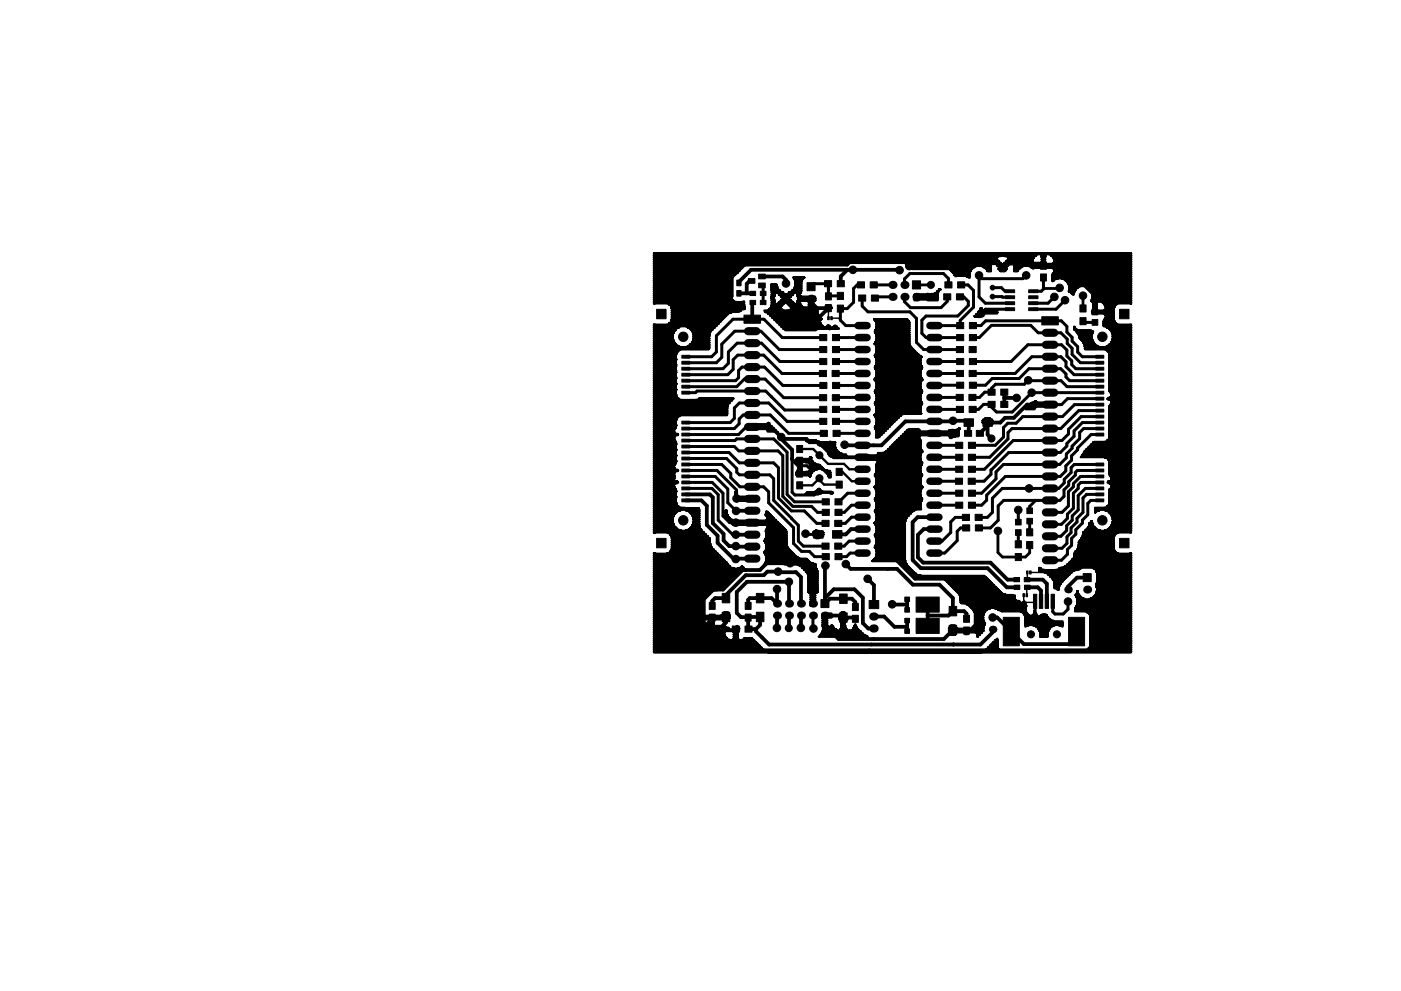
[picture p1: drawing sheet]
<svg xmlns="http://www.w3.org/2000/svg" width="297mm" height="210mm" viewBox="0 0 297 210" stroke-linecap="round" stroke-linejoin="round" font-family="sans-serif">
<g fill="#000" stroke="#000" stroke-width=".21">
<path d="M160.9 58.2h1.4v1h-1.4zM174.8 59.5h1.5v1.3h-1.5zM177.5 59.5h1.5v1.3h-1.5zM193.4 59.6h1.8v1.7h-1.8zM200.3 59.8h1.5v1.3h-1.5zM203 59.8h1.5v1.3h-1.5zM220.6 58.1h1.3v1.5h-1.3zM220.6 55.6h1.3v1.5h-1.3zM139.2 65.6h2v2h-2zM144.6 75.4h1.7v.6h-1.7zM144.6 76.7h1.7v.6h-1.7zM144.6 77.9h1.7v.6h-1.7z"/>
<path d="M144.6 79.2h1.7v.6h-1.7zM156.2 61.6h.9v1.2h-.9zM156.2 59.4h.9v1.2h-.9zM157.7 66.9h3.5v1.7h-3.5zM158.7 59.1h1.4v1h-1.4zM159 63.7h1.2v.9h-1.2zM159 61.8h1.2v.9h-1.2zM160.9 60.1h1.4v1h-1.4zM161.2 63.7h1.2v.9h-1.2zM161.2 61.8h1.2v.9h-1.2zM171.1 60h1.7v1.7h-1.7zM175 62.1h1.3v1.5h-1.3z"/>
<path d="M175 64.6h1.3v1.5h-1.3zM173.7 78.6h1.5v1.3h-1.5zM173.8 71h1.5v1.3h-1.5zM173.8 73.5h1.5v1.3h-1.5zM173.8 76.1h1.5v1.3h-1.5zM175.5 67.2h.3v.6h-.3zM176.1 67.2h.4v.6h-.4zM176.4 78.6h1.5v1.3h-1.5zM176.5 71h1.5v1.3h-1.5zM176.5 73.5h1.5v1.3h-1.5zM176.5 76.1h1.5v1.3h-1.5zM177.5 64.7h1.3v1.5h-1.3z"/>
<path d="M177.5 62h1.3v1.5h-1.3zM181.8 59.8h1.5v1.3h-1.5zM182 62.6h1.6v1.3h-1.6zM184.5 59.8h1.5v1.3h-1.5zM184.7 62.6h1.6v1.3h-1.6zM200.1 62.3h1.5v1.3h-1.5zM202.8 78.6h1.5v1.3h-1.5zM202.8 73.5h1.5v1.3h-1.5zM202.8 76.1h1.5v1.3h-1.5zM202.8 71h1.5v1.3h-1.5zM202.8 68.4h1.5v1.3h-1.5zM202.8 62.3h1.5v1.3h-1.5z"/>
<path d="M205.5 78.6h1.5v1.3h-1.5zM205.5 73.5h1.5v1.3h-1.5zM205.5 76.1h1.5v1.3h-1.5zM205.5 71h1.5v1.3h-1.5zM205.5 68.4h1.5v1.3h-1.5zM213.2 61.5h1.9v.6h-1.9zM213.2 62.8h1.9v.6h-1.9zM213.2 64h1.9v.6h-1.9zM213.2 65.3h1.9v.6h-1.9zM218.1 65.3h2v.6h-2zM218.1 64h2v.6h-2zM218.1 62.8h2v.6h-2z"/>
<path d="M218.1 61.5h2v.6h-2zM220.9 67.2h3.5v1.7h-3.5zM229 64.7h1.3v1.5h-1.3zM229 67.4h1.3v1.5h-1.3zM231.6 67.8h1.2v1.2h-1.2zM231.6 65.6h1.2v1.2h-1.2zM232.3 79.2h1.7v.6h-1.7zM232.3 77.9h1.7v.6h-1.7zM232.3 76.7h1.7v.6h-1.7zM232.3 75.4h1.7v.6h-1.7zM237.4 65.6h2v2h-2zM144.6 80.5h1.7v.6h-1.7z"/>
<path d="M144.6 81.7h1.7v.6h-1.7zM144.6 83h1.7v.6h-1.7zM144.6 89.4h1.7v.6h-1.7zM144.6 90.6h1.7v.6h-1.7zM144.6 91.9h1.7v.6h-1.7zM144.6 93.2h1.7v.6h-1.7zM144.6 94.4h1.7v.6h-1.7zM144.6 95.7h1.7v.6h-1.7zM144.6 97h1.7v.6h-1.7zM144.6 98.2h1.7v.6h-1.7zM144.6 99.5h1.7v.6h-1.7zM168.9 94.5h1.3v1.5h-1.3z"/>
<path d="M168.9 97h1.3v1.5h-1.3zM173.8 86.2h1.5v1.3h-1.5zM173.8 88.8h1.5v1.3h-1.5zM173.9 91.3h1.5v1.3h-1.5zM173.8 83.7h1.5v1.3h-1.5zM173.8 81.1h1.5v1.3h-1.5zM176.5 86.2h1.5v1.3h-1.5zM176.5 88.8h1.5v1.3h-1.5zM176.6 91.3h1.5v1.3h-1.5zM177.3 99.4h1.3v1.5h-1.3zM176.5 83.7h1.5v1.3h-1.5zM176.5 81.1h1.5v1.3h-1.5z"/>
<path d="M202.7 83.7h1.5v1.3h-1.5zM202.8 86.2h1.5v1.3h-1.5zM202.8 81.1h1.5v1.3h-1.5zM202.6 98.9h1.5v1.3h-1.5zM202.6 96.4h1.5v1.3h-1.5zM202.6 93.8h1.5v1.3h-1.5zM204.4 88.9h2v1.6h-2zM204.5 91.3h1.5v1.3h-1.5zM205.4 83.7h1.5v1.3h-1.5zM205.5 86.2h1.5v1.3h-1.5zM205.5 81.1h1.5v1.3h-1.5zM205.3 98.9h1.5v1.3h-1.5z"/>
<path d="M205.3 96.4h1.5v1.3h-1.5zM205.3 93.8h1.5v1.3h-1.5zM207 91.3h1.5v1.3h-1.5zM208.4 88.9h2v1.6h-2zM209.5 85.1h1.5v1.3h-1.5zM209.5 82.6h1.5v1.3h-1.5zM212.2 85.1h1.5v1.3h-1.5zM212.2 82.6h1.5v1.3h-1.5zM232.3 98.2h1.7v.6h-1.7zM232.3 91.9h1.7v.6h-1.7zM232.3 90.6h1.7v.6h-1.7zM232.3 89.4h1.7v.6h-1.7z"/>
<path d="M232.3 88.1h1.7v.6h-1.7zM232.3 86.8h1.7v.6h-1.7zM232.3 85.5h1.7v.6h-1.7zM232.3 84.3h1.7v.6h-1.7zM232.3 83h1.7v.6h-1.7zM232.3 81.7h1.7v.6h-1.7zM232.3 80.5h1.7v.6h-1.7zM139.2 114.2h2v2h-2zM144.6 100.8h1.7v.6h-1.7zM144.6 102.1h1.7v.6h-1.7zM144.6 103.3h1.7v.6h-1.7zM144.6 104.6h1.7v.6h-1.7z"/>
<path d="M144.6 105.9h1.7v.6h-1.7zM168.9 102.2h1.3v1.5h-1.3zM168.9 99.7h1.3v1.5h-1.3zM172.5 112.6h2v1.6h-2zM174.3 110.4h1.5v1.3h-1.5zM174.3 115.2h1.5v1.3h-1.5zM174.3 105.8h1.5v1.3h-1.5zM174.3 108.1h1.5v1.3h-1.5zM174.3 117.5h1.5v1.3h-1.5zM176.5 112.6h2v1.6h-2zM177 110.4h1.5v1.3h-1.5zM177 115.2h1.5v1.3h-1.5z"/>
<path d="M177 105.8h1.5v1.3h-1.5zM177 108.1h1.5v1.3h-1.5zM177 117.5h1.5v1.3h-1.5zM177.3 102.1h1.3v1.5h-1.3zM202.6 101.5h1.5v1.3h-1.5zM202.6 106.5h1.5v1.3h-1.5zM202.6 104h1.5v1.3h-1.5zM204 109.1h1.5v1.3h-1.5zM204.1 111.4h1.5v1.3h-1.5zM205.3 101.5h1.5v1.3h-1.5zM205.3 106.5h1.5v1.3h-1.5zM205.3 104h1.5v1.3h-1.5z"/>
<path d="M206.7 109.1h1.5v1.3h-1.5zM206.8 111.4h1.5v1.3h-1.5zM215.3 112.4h1.2v1.2h-1.2zM215.3 110.2h1.2v1.2h-1.2zM215.3 117.4h1.2v1.5h-1.2zM215.3 114.7h1.2v1.5h-1.2zM217.7 110h1.2v1.2h-1.2zM217.7 107.8h1.2v1.2h-1.2zM217.7 114.9h1.3v1.5h-1.3zM217.7 112.2h1.3v1.5h-1.3zM232.3 105.9h1.7v.6h-1.7zM232.3 104.6h1.7v.6h-1.7z"/>
<path d="M232.3 103.3h1.7v.6h-1.7zM232.3 102.1h1.7v.6h-1.7zM232.3 100.8h1.7v.6h-1.7zM232.3 99.5h1.7v.6h-1.7zM237.4 114.2h2v2h-2zM150.4 127.8h1.2v1.5h-1.2zM150.4 130.3h1.2v1.5h-1.2zM153.1 125.9h1.6v2h-1.6zM153.1 129.9h1.6v2h-1.6zM155.3 132.8h1.5v1.3h-1.5zM158 132.8h1.5v1.3h-1.5zM158 127.8h1.2v1.5h-1.2z"/>
<path d="M158 130.3h1.2v1.5h-1.2zM160.4 125.9h1.6v2h-1.6zM160.4 129.9h1.6v2h-1.6zM174.1 127.2h1.7v1.7h-1.7zM178 126h1.6v2h-1.6zM178 130h1.6v2h-1.6zM180.7 128h1.3v1.5h-1.3zM180.7 130.5h1.3v1.5h-1.3zM184.3 127.4h2v1.7h-2zM191.8 126.7h1v.9h-1zM191.8 128.9h1v1h-1zM191.8 131.2h1v.9h-1z"/>
<path d="M191.8 133.4h1v1h-1zM194.2 126.7h4.9v3.2h-4.9zM194.2 131.2h4.9v3.2h-4.9zM201.2 128.7h1.6v2h-1.6zM201.2 132.7h1.6v2h-1.6zM204.3 130.5h1.3v1.5h-1.3zM204.3 133h1.3v1.5h-1.3zM212.7 131h3.4v6h-3.4zM215 122.5h1.2v.9h-1.2zM215 124.2h1.2v.9h-1.2zM217.2 122.5h1.2v.9h-1.2zM216.9 126h.3v.6h-.3z"/>
<path d="M217.2 124.2h1.2v.9h-1.2zM217.6 121.1h.4v.7h-.4zM217.5 126h.4v.6h-.4zM218.3 121.1h.3v.7h-.3zM219.1 126.1h.7v3h-.7zM220.4 126.1h.7v3h-.7zM221.6 126.1h.7v3h-.7zM222.9 126.1h.7v3h-.7zM226.6 131h3.4v6h-3.4zM229.7 121.7h1.7v1.7h-1.7z"/>
<circle cx="180.8" cy="57.2" r=".8"/>
<circle cx="190.7" cy="57.3" r=".8"/>
<circle cx="192.8" cy="56.5" r=".8"/>
<circle cx="207.6" cy="58.4" r=".8"/>
<circle cx="212.6" cy="56.8" r=".8"/>
<circle cx="217.6" cy="58.4" r=".8"/>
<circle cx="144.9" cy="71.5" r="1"/>
<circle cx="152.7" cy="67" r=".8"/>
<circle cx="166.6" cy="63.3" r=".8"/>
<circle cx="166.6" cy="60.1" r=".8"/>
<circle cx="172.7" cy="67.1" r=".8"/>
<circle cx="197.4" cy="60.4" r=".75"/>
<circle cx="197.6" cy="63" r=".75"/>
<circle cx="208" cy="66.5" r=".8"/>
<circle cx="210.4" cy="62.9" r=".5"/>
<circle cx="210.4" cy="61" r=".5"/>
<circle cx="223.5" cy="63" r=".8"/>
<circle cx="224.7" cy="61.1" r=".8"/>
<circle cx="225.8" cy="63.7" r=".8"/>
<circle cx="229.6" cy="62.7" r=".8"/>
<circle cx="233.7" cy="71.5" r="1"/>
<circle cx="165.6" cy="92.7" r=".8"/>
<circle cx="173.7" cy="96.6" r=".75"/>
<circle cx="179.1" cy="94.4" r=".8"/>
<circle cx="190.6" cy="86.1" r=".8"/>
<circle cx="190.8" cy="95.4" r=".8"/>
<circle cx="201.9" cy="91.8" r=".75"/>
<circle cx="202.1" cy="89.3" r=".8"/>
<circle cx="210.2" cy="93" r=".75"/>
<circle cx="215.5" cy="84.4" r=".8"/>
<circle cx="218" cy="80.7" r=".8"/>
<circle cx="218.7" cy="83.3" r=".8"/>
<circle cx="144.9" cy="110.4" r="1"/>
<circle cx="156" cy="113.4" r=".8"/>
<circle cx="156" cy="118.6" r=".8"/>
<circle cx="156" cy="110.9" r=".8"/>
<circle cx="156" cy="115.9" r=".8"/>
<circle cx="156.1" cy="108.4" r=".8"/>
<circle cx="156.2" cy="105.8" r=".8"/>
<circle cx="167.5" cy="119.5" r=".8"/>
<circle cx="170.8" cy="113.2" r=".8"/>
<circle cx="173.7" cy="101.5" r=".75"/>
<circle cx="179.3" cy="119.7" r=".8"/>
<circle cx="211.6" cy="112.6" r=".8"/>
<circle cx="215.9" cy="108.2" r=".8"/>
<circle cx="218.2" cy="103.6" r=".8"/>
<circle cx="233.7" cy="110.4" r="1"/>
<circle cx="153.8" cy="121.7" r=".8"/>
<circle cx="164.7" cy="133.2" r=".8"/>
<circle cx="164.7" cy="125" r=".8"/>
<circle cx="165" cy="121.3" r=".8"/>
<circle cx="167.2" cy="133.3" r=".75"/>
<circle cx="167.3" cy="123.4" r=".8"/>
<circle cx="169.8" cy="133.2" r=".8"/>
<circle cx="172.5" cy="133.3" r=".8"/>
<circle cx="175" cy="120" r=".8"/>
<circle cx="184" cy="122.8" r=".8"/>
<circle cx="189.2" cy="128.2" r=".8"/>
<circle cx="210.5" cy="131" r=".8"/>
<circle cx="218.6" cy="134.6" r=".75"/>
<circle cx="224.1" cy="134.6" r=".75"/>
<circle cx="226.4" cy="127.6" r=".8"/>
</g>
<g fill="#000">
<circle cx="172" cy="63.4" r=".85"/>
<circle cx="189.2" cy="63" r=".86"/>
<circle cx="189.2" cy="60.4" r=".86"/>
<circle cx="191.8" cy="60.4" r=".86"/>
<circle cx="191.8" cy="63" r=".86"/>
<circle cx="194.3" cy="63" r=".86"/>
<circle cx="199.1" cy="61.4" r=".25"/>
<circle cx="207.9" cy="65.5" r=".25"/>
<circle cx="162.8" cy="89.8" r=".25"/>
<circle cx="171.8" cy="97.1" r=".25"/>
<circle cx="203.2" cy="91" r=".25"/>
<circle cx="219.5" cy="85.2" r=".25"/>
<circle cx="153.8" cy="108.4" r=".25"/>
<circle cx="155.9" cy="104.5" r=".25"/>
<circle cx="173.5" cy="103.8" r=".25"/>
<circle cx="164.7" cy="128.1" r=".85"/>
<circle cx="164.7" cy="130.6" r=".85"/>
<circle cx="167.3" cy="130.6" r=".85"/>
<circle cx="167.3" cy="128.1" r=".85"/>
<circle cx="169.8" cy="128.1" r=".85"/>
<circle cx="169.8" cy="130.6" r=".85"/>
<circle cx="172.4" cy="128.1" r=".85"/>
<circle cx="172.4" cy="130.6" r=".85"/>
<circle cx="174.9" cy="130.6" r=".85"/>
<circle cx="210.5" cy="133.5" r=".8"/>
<circle cx="226.4" cy="125.1" r=".8"/>
<circle cx="230.5" cy="125.1" r=".85"/>
</g>
<g fill="none" stroke="#000" stroke-width="1.7">
<path d="M158.6 70.3h1.8M158.6 72.8h1.8M158.6 75.3h1.8M158.6 77.9h1.8M221.7 70.6h1.8M221.7 73.1h1.8M221.7 75.7h1.8M221.7 78.2h1.8M158.6 80.4h1.8M158.6 83h1.8M158.6 85.5h1.8M158.6 88h1.8"/>
<path d="M158.6 90.6h1.8M158.6 93.1h1.8M158.6 95.7h1.8M158.6 98.2h1.8M221.7 80.8h1.8M221.7 83.3h1.8M221.7 85.8h1.8M221.7 88.4h1.8M221.7 90.9h1.8M221.7 93.5h1.8M221.7 96h1.8M221.7 98.5h1.8"/>
<path d="M158.6 100.7h1.8M158.6 103.3h1.8M158.6 105.8h1.8M158.6 108.4h1.8M158.6 110.9h1.8M158.6 113.4h1.8M158.6 116h1.8M158.6 118.5h1.8M221.7 101.1h1.8M221.7 103.6h1.8M221.7 106.2h1.8M221.7 108.7h1.8"/>
<path d="M221.7 111.2h1.8M221.7 113.8h1.8M221.7 116.3h1.8M221.7 118.9h1.8M185.1 130.8h.3M185.1 133.3h.3"/>
</g>
<g fill="none" stroke="#000" stroke-width="1.6">
<path d="M181.9 69.1h1.9M181.9 71.6h1.9M181.9 74.2h1.9M181.9 76.7h1.9M181.9 79.2h1.9M197.2 69.1h1.9M197.2 71.6h1.9M197.2 74.2h1.9M197.2 76.7h1.9M197.2 79.2h1.9M181.9 81.8h1.9M181.9 84.3h1.9"/>
<path d="M181.9 86.9h1.9M181.9 89.4h1.9M181.9 91.9h1.9M181.9 94.5h1.9M181.9 97h1.9M181.9 99.6h1.9M197.2 81.8h1.9M197.2 84.3h1.9M197.2 86.9h1.9M197.2 89.4h1.9M197.2 91.9h1.9M197.2 94.5h1.9"/>
<path d="M197.2 97h1.9M197.2 99.6h1.9M181.9 102.1h1.9M181.9 104.6h1.9M181.9 107.2h1.9M181.9 109.7h1.9M181.9 112.3h1.9M181.9 114.8h1.9M181.9 117.3h1.9M197.2 102.1h1.9M197.2 104.6h1.9M197.2 107.2h1.9"/>
<path d="M197.2 109.7h1.9M197.2 112.3h1.9M197.2 114.8h1.9M197.2 117.3h1.9"/>
</g>
<path d="M194.3 60.4h3.1M222.6 73.1h1.2M224.7 61.1l-.2 .1h-3.3M229.6 62.7v2.7M179.1 94.4v.1M202.1 89.3l-.2 .1M205 89.3l.4 .4M205.4 91.8l-.1 .1M211.6 112.6v4.6l1 1h4.8l.9-.9v-1.7" fill="none" stroke="#000" stroke-width=".6"/>
<g fill="none" stroke="#000" stroke-width=".8">
<path d="M159.4 59.6h-.5l-.6 .6v2M161.6 58.7h4.3l.7 .7v.7M179.7 57.2l-1.4 1.4v1.6M190.7 57.3l-31.5-.1-2.5 2.6v.2M152.7 67h.1M156.7 62.2h2.9M159.6 62.2h.1M159.6 64.2l-.1 .1v3.4M166.6 63.3v.6l1.5 1.5h7.5l-1.7 1.7h-1.2M172 63.4v.7l1.2 1.3M190.5 68.7l.1 .1v17.3M194.3 63h3.3"/>
<path d="M232.2 66.2v-3.5l-6.4-6.3h-4.6l-.4-.5h-7.4l-.8 .9-1-1h-5l-1.1 1.1h-12l-1.6-1.3h-11.8l-.5 .5h-21.8l-2.7 2.7v4l-2.4 2.4v1.8M159.5 90.5l4 .1 2.1 2.1v.4M165.6 93.1h5.4l.7 .7M165.6 93.1l2.3 2.3v2.1l1.6 1.6M169.5 97.8v2.7M171.7 93.8h1.9l3.2 3.2h8.6l1.8 1.9M187.2 98.9v19.3l.7 .6h2.1l4 4h6.4l6.5 6.5v3.3l-1.2 1.2-3.7-.1-1.9 1.9h-22.3l-2.9-2.9v-2.1h3.5l.4 .4h2.3l.3 .3M187.2 98.9h.1M201.9 89.4h-9.9l-5.1 5.1h-7.8M201.9 91.8l-.1 .1h-7.5l-7 7M202.1 89.3h2.9M205.4 89.7v2.1"/>
<path d="M209.4 90.3l-1.6 1.6M212.9 84.4h2.6M212.9 83.2v2.6M222.6 85.8h-4.8l-2.8 2.8h-1.9l-1 1.1h-2.7v2.5l.8 .8M145.4 106.2h3.3l1.2 1.1v4.1l2.2 2.3v1.5l3.5 3.4 3.9-.1M145.4 104.9h5.1l.6 .6v5.5l2.3 2.3v1.4l1.2 1.2 4.9 .1M156 110.9h.1M156 113.4h.1M156 110.9h3.5M156 113.4h3.5M156.2 105.8h3.3M159.5 108.4h-3.4"/>
<path d="M179.3 119.7l1 1h9.9l3.3 3.3h5.7l2.8 2.9v2.8M182.9 112.3h-2.5l-1.1 1.1h-1.8M198.1 112.3h-2.3l-1.2 1.2v4.8l1.1 1.1h14.3l3.6 3.6h2M198.1 109.7h-3.5l-1.1 1.1v8l1.7 1.7h14.2l4.1 4.1h2.1M232.8 119.2v16.5l-2.2 2.3h-72.4l-2.2-2.2v-2.3l-.3 .2h-1.9l-.8-.7M151 131v.3l-1.3 1.3M153.8 121.7l.7-.8h6.6l1.5-1.4h8l1.8 1.8v6.8M153.9 130.9v1.2l-.9 .9M157.4 120.9l-4.1 4.2h-2l-2.1 2v5.1l.8 .8h3M158.5 130.9l.1 2.5 1.7 .1M158.5 130.9h.1M159.3 138h.1"/>
<path d="M160.3 133.5v.5l2.8 2.7h44.8l2.6-2.5M161.2 130.9v1.7l-.9 .9M161.2 130.9l-.2 .1M164.3 130.6h.4v2.6M164.7 125h.1M164.7 125v3.1l-1.1-1.2h-4.6l-.4 .3v1.3M164.7 133.2h.1M167.3 123.4v.1M167.3 123.4h-8.9l-2.2 2.2v4.4l.9 .9h4.1M167.3 123.5v4.6M167.3 130.6v2.6M169.8 128.1v-5.7l-1-1-6.1-.1-.8 .7h-3.8l-4.2 4.2v.7h-2.3l-.6 .6v1"/>
<path d="M169.8 130.6v2.6M174.9 126.9l1.9-1.9h4.4l1.7 1.8v5.4l1.2 1.1h1.2M175 120l-.1 8.1 1-1.1h4.7l.8 .8v1M184 122.8l1.3 1.3v4.2M185.3 130.8h2.2l2.1 2.2h2.7M189.2 128.2l3.1 .1M192.3 127.2v2.2M192.3 131.7v2.2M196.7 128.3v4.5M202 129.7h2.4l.5 .5v1.1M202 129.7l-.9 .9h-4.4M202.2 136.7h-.1"/>
<path d="M210.5 131h.9l5.7 5.7h9.5l1.7-1.7v-1M217.8 123h3.3l.9 .9v3.7M217.8 124.6h2.2l.7 .7v2.3M230.5 122.5h-2.2l-1.9 2v.6"/>
</g>
<g fill="none" stroke="#000" stroke-width=".63">
<path d="M207.6 58.4v4.6l1.3 1.3h5.2M217.6 58.4l-.7 .7h-9.1l-.2-.3M221.2 58.9v2.4l-.4 .5h-1.7M161.6 60.6l.2 .2v3.4M172 60.8l.6-.6h3v2.7l2.6-.1M174.5 79.2h-8.7l-3.9-3.9h-5.5l-1 1v2.1l-1.1 1.1h-8.9M174.5 71.6h-8.6l-3.9-3.9h-6.6l-3.5 3.5v3.5l-1 1h-5.5M174.5 76.7h-9.1l-3.9-3.9h-5.2l-1.9 1.9v2.4l-1.1 1.1h-7.9M174.7 71.6h.1M174.8 74.2h-9.6l-3.9-3.9h-5.5l-2.8 2.7v2.8l-1.1 1.2h-6.5M177 74.2h5.9M177 71.6h5.9"/>
<path d="M177 76.7h5.9M177.2 79.2h5.7M182.5 60.4h-.8l-.7 .8v2.9l-1.4 1.4h-1.4v2.4l1.1 1.2h3.6M182.8 63.2v1.7l1.2 1.3h8.9l1.4 1.4v5l1.5 1.6h7.7M185.2 60.4h4M189.2 63h-3.4l-.3 .2M191.8 60.4v-1.2l1.1-1.2h7.1l1.1 1.1v1.3M191.8 63v1l1.2 1.3h6.5l1.3-1.3v-1M198.1 76.7h5.5M198.1 79.2h5.4M203.5 63h.8l1 .9v.9l-2.2 2.3h-6.8l-.8 .8v2.8l.8 .9h7.3M203.8 60.4h1.4l1.2 1.2v3.6l-2.8 2.8v1.1h-5.5"/>
<path d="M206.2 79.2h9l3.6-3.5h6.1l1.1 1.1v1l1.7 1.7h5.5M206.3 69.1h1.7l1-1h16l1.2 1.1v1.3l1.1 1.1v.8l1.2 1.2v1.1l1 1h3.7M206.3 76.7h8.1l3.5-3.6h7.2l1.1 1.2v1.2l1 1.1v.8l.9 .8h5.1M206.3 71.6h1.3l2.6-2.6h8.3l1.6 1.6h4.8l1.4 1.4v.9l1 1v1.3l1.8 1.8h4.1M210.4 61h1.9l.8 .8h1M210.4 62.9l3.7 .2M214.1 65.6h-5.2l-.9 .9M223.5 63l-1.3 1.3h-3.1M225.8 63.7l-1.9 1.9h-4.8M229.6 68.1l.3 .3h2.3M145.4 99.8h6.6l4.2 4.2v1.8M145.4 94.7h10.3l.9 1h8.4l1 1v8.6l2.1 2.1h4l1.2 1.3h1.8"/>
<path d="M145.4 93.5h10.4l.4-.4h7.8l2.9 2.9v8.9l1.6 1.6h6.6M145.4 98.5h7.6l1.9 2v.8l2 2h5l1.1 1v2.4l5.2 5.3v3.3l1.7 1.7h1.7l1.1 1.1h2.4M145.4 90.9h10.3l1-1v-1l.9-.9h5.7l3.9 3.9h7.7M145.4 96h9.2l2.2 2.2h7.2l1 1v6.5l2.8 2.7h2.7l2.7 2.6h1.8M145.4 80.8h10.6l.6-.7v-1.5l.7-.7h4.8l3.9 3.9h8.6M145.4 82h10.8l1.6-1.6h4.4l4 4h8.3M145.4 83.3h2l.4-.3h14.5l4.1 4h8l.1-.1M145.4 97.3h8.7l2.1 2.1v.8l.6 .5h6.4l.8 .9v4.6l5.3 5.2v3.4l1 1.1h4.7M159.5 90.6h-1.3l-1.6 1.6h-11.2M167.9 97.3v7.1l.6 .6h4.1l.9-.9M169.3 98.8h1.8l.5 .5h2.6l1.4 1.4M174.5 89.4h-7.6l-3.9-3.9h-6.2l-1.1 1.1v2.2l-.9 .9h-9.4"/>
<path d="M177 89.4h5.9M177 86.9h5.9M177.1 91.9h5.8M177.3 81.8h5.6M182.9 84.3l-5.7 .1M198.1 99.6h5.5M198.1 94.5h5.5M198.1 97h5.5M198.1 84.3h5.4M198.1 86.9h5.4M203.6 81.7l-5.5 .1M233.2 99.8h-4.8l-.4 .4v.6l-1.4 1.4v.7l-1 1v1.4l-.9 .9h-11.9l-1.2 1.1v3.1l-1.6 1.6h-2.5"/>
<path d="M233.2 92.2h-1.9l-2.8 2.8v.4l-1.3 1.3v.9l-1.2 1.3v1l-1.2 1.2h-11.6l-4 4v1l-1.1 1.1h-2M233.2 84.6h-6.9l-1.2 1.2h-2.5M233.2 85.8h-5.4l-2.5 2.6h-8.4l-1.5 1.4h-1.7l-.9 .9v2l-1.8 1.8h-5.2M233.2 89.7h-3.7l-1.8 1.7v1.2l-1.5 1.5v.5l-1.4 1.4h-10.9l-3.8 3.7v.9l-1.5 1.5h-2.6M233.2 98.5h-5.4l-.7 .7v1l-1.5 1.5v.8l-1.1 1.1h-12l-2.1 2.1v3l-1.1 1.1h-1.8M233.2 88.4h-4l-2.7 2.7v1l-1.4 1.4h-10.3l-6.1 6.1h-2.9M233.2 87.1h-4.5l-3.8 3.8h-10.3l-.9 .9v1.3l-3.9 3.9h-4M233.2 90.9h-3.5l-.8 .9v1.3l-1.6 1.6v.4l-1.2 1.2v.8l-1.4 1.4h-11.9l-1.6 1.6v1.5l-3.1 3h-2M233.2 80.8h-6.4l-.8-.8v-.7l-1.1-1.1h-6.7l-2.1 2.1h-5.7l-1.5 1.4h-2.6M233.2 82h-7l-1.2-1.2-7-.1-.8 .8h-6.1l-.9 .9v.8h-1.4l-1.1 1.1h-1.5M233.2 83.3h-14.5l-4.1 4.1h-3.3l-1.1-1v-.6h-1.7l-1 1.1h-1.3M145.4 102.4h5.6l2.3 2.2v4.9l1.4 1.4h1.3"/>
<path d="M145.4 106.2h.8M145.4 103.6h5.6l1.3 1.3v5.5l3 3h.7M145.4 101.1h6.2l2.7 2.7v2.8l1.8 1.8M170.8 113.2l.1 .2h2.6M182.9 107.2h-2.4l-1.5 1.5h-1.2M182.9 104.6h-3.2l-1.9 1.9M182.9 109.7h-2.4l-1.3 1.3h-1.5M182.9 114.8h-2.9l-1 1.1h-1.3M182.9 117.3h-2.7l-.7 .8h-1.7M198.1 107.2h5.3M198.1 104.6h5.3M198.1 102.1h5.2"/>
<path d="M204.8 109.8h-2.3l-.9 .9v2.3l-1.9 1.8-1.5 .1M204.8 112h-1.1l-.8 .7v2l-2.6 2.6h-2.2M215.9 108.2v2.6M215.9 113v2.5M218.3 110.6v2.3M219.6 106.2l-1.3 1.2v1M233.2 102.4h-4l-.6 .5v.7l-1 1v3.2l-1.3 1.3v.9l-1.3 1.2h-3.2M233.2 103.6h-3.1l-1.5 1.6v3l-1.3 1.3v.9l-1.2 1.1v1.1l-1.2 1.2h-3.5M233.2 101.1h-4.1l-1.5 1.5v.7l-1.1 1v3.1l-1.3 1.3h-4M233.2 106.2h-1.9l-.7 .6v2.4l-1.1 1.2v.6l-1.4 1.4v.9l-.9 .9v1.5l-.9 .9v1l-1.3 1.3h-2.4M233.2 104.9h-2.8l-.8 .8v3l-1.3 1.3v.7l-1.2 1.3v1l-.9 .9v1.4l-1 1h-2.6M167.3 133.2l-.1 .1"/>
<path d="M169.8 128v.1M172.4 130.6l.1 2.7M210.5 133.5v.7M213.1 132.7l1.3 1.3M219.5 127.6v2.5l-.7 .6h-1l-1-1v-1.3l-.8-.8h-7.5l-1.6 1.8M223.2 127.6v2.2l.5 .5h1.7l1-1v-1.7"/>
</g>
<path d="M175.6 65.4v2.1M176.3 67.5h1.4l.5 .4M201.9 91.8h.4M217 126.3v1l.5 .5h1.7l.3-.2M217.8 121.5v1.5M217.8 124.6l-.1 .1v1.6M232.8 120.1h-6.9l-1.3 1.4h-6.1" fill="none" stroke="#000" stroke-width=".3"/>
<g fill="none" stroke="#000" stroke-width=".5">
<path d="M138.7 53.8h101.1v10.6a4.1 4.1 0 0 0-3.3 .3 4 4 0 0 0-.3 3.4l.7 .7h2.9v44.2a4.1 4.1 0 0 0-3.3 .3 4 4 0 0 0-.3 3.4l.7 .7h2.9v21h-101.1v-4.2h14.8v.3a1.7 1.7 0 0 0 1.7 1.4l.4-.5v-1.6h-1.7l-.4 .4h-14.8v-2.3h9.9v.2a1.7 1.7 0 0 0 1.7 1.4l.4-.4v-1.7h-1.6l-.5 .5h-9.9v-14.5l2.5 .1 .9-.4 .3-.4a4.1 4.1 0 0 0-.3-3.4 4 4 0 0 0-3.3-.3l-.1-2.2h3.9l.4 .9a2.29 2.29 0 0 0 3.8 0 2.29 2.29 0 0 0-1.5-3.6 2.29 2.29 0 0 0-2.7 2.7h-3.9v-19.3h4.1l.5 .5 .5 .2-.5 .1-.5 .5 .3 .7a.81 .81 0 0 1 .2 .9l.1 3.5-.6 1.3 .5 .5 .5 .1-.5 .2-.5 .4 .3 .7-.3 .7 .5 .4 .5 .2-.5 .1-.5 .4 .5 1v2a1.47 1.47 0 0 0 1.7 1.8l3 .1 .2 .2 .1 4 2.2 2.3a2.14 2.14 0 0 0 .5 2l3.3 3.5a2.05 2.05 0 0 0 3 .4l.4 .3-.8 .4-3.7 3.7-.5 .1-.6 .5h-.5a3.3 3.3 0 0 0-2.5 3.9l-.5 .8v.3l.5 .5h3.8l.3-.3h.3v-.5h.8v.5h.3l.1 .7-.4 .2-.5 .5-.3 .6v-1h-2.2v1.7l.5 .4 .4-.1 .9 .2 .4-.4v-.5l.4 .4h.4l.5 .5h.3l.6-.2 .7-.6v.3h.3v.7h-.3v1.6l.4 .5 .9-.3 .3-.2h1.4l2.5 2.5 .5 .4 .7 .1h44.8l.6-.1 .5-.4 2.4-2.4v1.5a1.27 1.27 0 0 0 1.3 1.3h17.3a1.27 1.27 0 0 0 1.2-1.3l-.1-6.5-.6-.7-2.6-.1 .1-.7a1.95 1.95 0 0 0 .1-2.7l.3-.9a2.1 2.1 0 0 0 2.8 1.7 2.1 2.1 0 0 0 1.2-3 3.6 3.6 0 0 0-.1-3.3 3.4 3.4 0 0 0-3.5 0l-1.1 .2-.5 .4-1.9 1.9a2.29 2.29 0 0 0-.9 1.8l-.8-.3a3.1 3.1 0 0 0-3.2-3.5v-.8l.5 .3a5.2 5.2 0 0 0 4.1-.4 3.6 3.6 0 0 0 2.9-3.2 2.22 2.22 0 0 0 .9-2.3 1.93 1.93 0 0 0 .9-1.9l.9-.9 .3-.5 .2-.6 .4-.4a2.27 2.27 0 0 0 2.9 2 2.27 2.27 0 0 0 1.3-3.3 2.27 2.27 0 0 0-3.5-.6v-1h1.8a1.54 1.54 0 0 0 1.2-2.2l.1-.9a.81 .81 0 0 1 .2-1l.3-.7-.5-.4-.5-.1 .5-.2 .5-.4-.3-.7a.81 .81 0 0 1-.2-1l-.1-.9a1.54 1.54 0 0 0-1.2-2.2h-4.9l.5-.5 .4-.7 2-2h2a1.54 1.54 0 0 0 1.2-2.3v-5l.6-1.3-.5-.5-.5-.1 .5-.2 .5-.4-.6-1.3 .1-6.7a1.46 1.46 0 0 0-1.3-1.9l-3.9-.1a2.3 2.3 0 0 0-1.2-2.3 2.11 2.11 0 0 0-1.1-1.9v-.5l.3 .5 .4 .3a3.8 3.8 0 0 0 2.3-.1l1 .3-.3 .7a2.29 2.29 0 0 0 1.8 2.7 2.29 2.29 0 0 0 2.7-1.9 2.29 2.29 0 0 0-2-2.6v-1.2l.5-1.1-.4-.4h-2.5v-.6h.3v-1.6h.6v1.6h1.6l.4-.4a1.66 1.66 0 0 0-1.6-1.6l-.4 .4h-.6l-.5-.4a2.07 2.07 0 0 0-1.1-3.1 2.07 2.07 0 0 0-2.7 1.8l-.6-.6-.4-.2 .1-.3a2.09 2.09 0 0 0-1.1-2.3 2.09 2.09 0 0 0-2.5 .5v-1.4l.5-.8v-.3l-.4-.4h-3.9l-.3 .2a2 2 0 0 0-3.3 .6h-.7l.2-.6-.2-1-.1-.4h-.5l-1.3 1.2 .3 .3-.4 .5-.4-.2-.4 .2-.5-.5 .3-.3-1.2-1.2h-.5l-.3 1 .1 1h-.7l-.1-.3a2.08 2.08 0 0 0-2.6-.8 2.08 2.08 0 0 0-1.1 2.4h-.1a3.4 3.4 0 0 0-2.9-.3l-.1-.1a3.7 3.7 0 0 0-2.5-2h-7.4a2.04 2.04 0 0 0-3-.9l-7.6-.1a2.02 2.02 0 0 0-2.4 .1h-20.4l-.6 .1-.5 .4-2.2 2.1a1.22 1.22 0 0 0-1 1.2l.1 1.7a2.45 2.45 0 0 0 .7 2.9 2.83 2.83 0 0 0 2-.1l.1 1.7a1.21 1.21 0 0 0-1.1 .6h-1.3l-.6 .1-.5 .3-3.5 3.5-.4 .5-.1 .6-.1 2.9-6.1 .1a1.62 1.62 0 0 0-.7 2.1l-.1 6.7a1.46 1.46 0 0 0 1.3 1.9h2.8l1-.4h7.1a3.1 3.1 0 0 0-1.4 3.6l-10 .1a1.62 1.62 0 0 0-.7 2.1l-.6 1.2h-4.1v-19.6h3.9l.4 .8a2.29 2.29 0 0 0 3.8 0 2.29 2.29 0 0 0-1.5-3.5 2.29 2.29 0 0 0-2.7 2.7h-3.9v-3.1l2.5 .1 .9-.4 .3-.4a4.1 4.1 0 0 0-.3-3.4 4 4 0 0 0-3.3-.3l-.1-9.4h72.7l1.2 1.3 1-1h5.3v.3l.4 .4h1.6v-1.7h.6v1.7h1.7l.4-.4a1.66 1.66 0 0 0-1.6-1.7l-.5 .4h-.6l-.4-.4-.9 .2-.5 .5-.2 .7h-5.3l.2-.3v-.5l-1-.3-1.4 .3v.5h-72.7zM138.7 53.8h101.1M138.7 54.2h80.8M138.7 54.6h72.7M138.7 55h72.7M138.7 55.4h41.1M138.7 55.8h19.7M138.7 56.2h19.2M138.7 56.6h18.8M138.7 57h18.4M138.7 57.4h18M138.7 57.8h17.6"/>
<path d="M138.7 58.2h17.1M138.7 58.6h16.5M138.7 59h16.3M138.7 59.4h16.2M138.7 59.8h16.2M168.3 58.9h2.2M168.5 59.3h1.6M168.7 59.7h1.2M181.8 55.4h8.1M191.5 55.4h20.2M192.1 55.8h18.1M192.5 56.2h17.6"/>
<path d="M200.7 56.6h5.8M201.2 57h4.9M201.6 57.4h4.2M202 57.8h3.6M202.4 58.2h3.1M205.1 58.6h.4M208.6 56.6h1.4M209.1 57h.9M209.4 57.4h.7M211 55.8h1.1M211.4 56.2h2.3M211.8 57h1.5"/>
<path d="M211.8 56.6h1.5M212.1 57.4h.4M212.6 57.4h.5M213 55.8h1.1M213.4 55.4h5.5M213.8 54.6h5.3M213.8 55h5.2M215 55.8h4.1M215 57.4h.8M215.1 56.2h24.7M215.1 56.6h1.4M215.2 57h.9"/>
<path d="M218.6 56.6h21.2M220.8 54.2h.8M220.9 54.6h.6M220.9 55h.6M220.9 55.4h.6M220.9 55.8h.6M222.9 54.2h16.9M223.1 58.6h16.7M223.1 59h1.1M223.1 59.4h.3M223.2 58.2h16.6M223.3 55.8h16.5"/>
<path d="M223.3 54.6h16.5M223.5 57h16.3M223.5 57.8h16.3M223.5 55h16.3M223.6 55.4h16.2M223.6 57.4h16.2M225.1 59h14.7M225.9 59.4h13.9M226.3 59.8h13.5M138.7 60.2h16.2M138.7 60.6h16.2M138.7 61h16.3"/>
<path d="M138.7 61.4h16.3M138.7 61.8h16.2M138.7 62.2h16.2M138.7 62.6h16.2M138.7 63h16.3M138.7 63.4h16.4M138.7 63.8h16.8M138.7 64.2h19M138.7 69h13.2M138.7 69.4h5.2M138.7 69.8h4.6M138.7 70.2h4.2"/>
<path d="M138.7 70.6h4.1M138.7 71h3.9M138.7 71.4h3.9M138.7 71.8h3.9M138.7 72.2h4.1M138.7 72.6h4.2M138.7 73h4.6M138.7 73.4h5.1M138.7 73.8h11.6M138.7 74.2h5.3M138.7 74.6h4.9M138.7 75h4.7"/>
<path d="M138.7 75.4h4.6M138.7 75.8h4.6M138.7 76.2h4.6M138.7 76.6h4.6M138.7 77h4.6M138.7 77.4h4.6M138.7 77.8h4.6M138.7 78.2h4.6M138.7 78.6h4.6M138.7 79h4.6M138.7 79.4h4.6M138.7 79.8h4.6"/>
<path d="M142 68.6h10.3M142 64.6h15.7M142.3 68.2h10.4M142.3 65h15.5M142.4 67.8h10.7M142.5 65.4h15.3M142.5 65.8h14.5M142.5 66.2h12.5M142.5 66.6h11.8M142.5 67h11.4M142.5 67.4h11M145.9 69.4h5.6"/>
<path d="M146 73.4h4.3M146.4 69.8h4.7M146.5 73h3.8M146.8 70.2h3.9M146.8 72.6h3.5M147 70.6h3.4M147 72.2h3.3M147.1 71.8h3.2M147.1 71.4h3.2M147.1 71h3.3M162.2 66.1h11.1M162.9 66.5h10.4"/>
<path d="M163.1 65.7h2.6M163.4 66.9h10M163.5 65.3h1.9M163.5 60.3h1.1a1.9 1.9 0 0 0 1.4 1.8l.6 .7 .7-.7a2.02 2.02 0 0 0 1-3.2h2.2l-.3 .2a3.5 3.5 0 0 0-.3 2.8l-.4 .6 .3 .4 3 .1v.8h-.4v1.7l.4 .3 .5-.2a1.81 1.81 0 0 0 .9 2.1l-.5 .4a1.73 1.73 0 0 0 1.4 1.5l.5-.5v-.1l.6 .6 .9-.6 .6 .7h-1.2a1.12 1.12 0 0 1-1.2 0h-1.5l-.9 .4h-6.4l-.5-.5h10.2h-10.2l-2.9-3-.8-.4-.2-.3a1.38 1.38 0 0 0 1.5-.8h1.8l.1 .5 .9 .3 1.4-.3 .1-.5-1.3-1.2-1.2 1.2h-1.8l.1-1.4-.1-.5 .5-.1 .2 1.4h.6l1.2-1.2h1.1l1.2 1.2h.6l.1-.3h.4l.8 1.1 .8 .5 .4-.3v-1.7h-1.7l-.3 .4h-.4l.1-.7-.2-1.4h-.6l-1.2 1.2h-1.1l-1.2-1.2h-.6l-.2 1h-.5a2.78 2.78 0 0 0-.1-1.9zM163.5 60.5h1.1M163.5 60.9h1.2M163.6 61.3h1.3M163.6 63.3h.5M163.6 64.9h2M163.6 62.9h.5M163.7 61.7h1.6M163.7 63.7h.4"/>
<path d="M163.7 62.1h2.3M163.7 62.5h.5M163.7 64.1h.5M163.7 64.5h.6M163.8 67.3h9.9M164.2 67.7h9.9M164.6 68.1h9.1M164.9 64.5h1.1M165 68.5h8.9M165.3 62.5h1.1M165.3 64.1h1.1M165.4 68.9h8.7"/>
<path d="M165.7 62.9h1.9M165.7 63.7h1.9M165.8 69.3h8.7M166.1 63.3h1.1M166.2 69.7h11.5M166.9 64.1h1.1M166.9 62.5h1.1M167.3 64.5h1.1M167.3 62.1h2.4M167.7 64.9h2.2M167.7 65.7h3.2M167.9 65.3h2.3"/>
<path d="M168 61.7h1.8M168.4 61.3h1.4M168.6 60.9h1.2M168.7 60.5h1.1M168.7 60.1h1.1M169 64.5h.6M169.1 64.1h.5M169.1 62.5h.4M169.2 62.9h.6M169.2 63.7h3.6M169.2 63.3h3.6M171.3 65.7h1.3"/>
<path d="M171.5 64.1h.9M171.5 64.5h.9M171.5 64.9h.9M171.5 65.3h.9M173 65.7h.3M175 65h1.3v.5l-.7 .6v-.2l-.6-.5h1.2h-1.2zM175 65.3h1.3M175.3 64.9h.7M175.4 65.7h.5M175.4 69.3h.5M176.8 69.3h.5M185.4 67.7h6.9l.4 .5v4.4a4.6 4.6 0 0 0 2.5 3h.2a1.87 1.87 0 0 0 .1 2.4 1.92 1.92 0 0 0 0 2.5 1.92 1.92 0 0 0 0 2.6 1.92 1.92 0 0 0 0 2.5 1.9 1.9 0 0 0-.2 2.2l-4 .1-.5 .3-4.6 4.6h-.5a1.9 1.9 0 0 0-.2-2.1 1.92 1.92 0 0 0 0-2.6 1.92 1.92 0 0 0 0-2.5 1.92 1.92 0 0 0 0-2.5 1.92 1.92 0 0 0 0-2.6 1.92 1.92 0 0 0 0-2.5 1.92 1.92 0 0 0 0-2.6 1.92 1.92 0 0 0 0-2.5 1.92 1.92 0 0 0 0-2.5 1.95 1.95 0 0 0-.1-2.7z"/>
<path d="M185.4 67.7h6.9M185.5 72.9h7.3M185.5 75.3h9.3M185.6 78.1h9.8M185.6 70.5h7.1M185.6 70.1h7.1M185.6 77.7h9.8M185.7 75.7h9.6M185.7 68.1h7M185.7 72.5h7M185.7 73.3h7.2M185.8 74.9h8.6"/>
<path d="M185.8 78.5h9.4M185.8 70.9h6.9M185.8 69.7h6.9M185.8 77.3h9.4M185.8 76.1h9.4M185.8 68.5h6.9M185.8 72.1h6.9M185.8 79.7h9.4M185.9 73.7h7.3M185.9 74.5h8.1M185.9 78.9h9.2M185.9 71.3h6.8"/>
<path d="M185.9 69.3h6.8M185.9 76.9h9.2M185.9 76.5h9.2M185.9 68.9h6.8M185.9 71.7h6.8M185.9 79.3h9.2M185.9 74.1h7.7M193.8 63.4h5M193.8 62.6h2.7l.2-.3a1.9 1.9 0 0 0 2.4-.9 2.85 2.85 0 0 0-.3 2.2l-2.1 .1-.2-.3h-1.8v.3h-.8zM193.8 62.6h5M193.9 63h4.9M198.3 62.2h.5"/>
<path d="M198.8 61.8h.1M206.7 67.1h1M207.1 66.7h1.2M207.5 66.3h3.9M207.8 65.9h3.6M207.9 65.5l.4 .3 .6 .1h2.5v.6h-2.4l-.6 .1-.8 .7-1-.1 .9-.9zM226.5 60.2h13.3M226.7 61.8h1.1M226.7 60.6h13.1M226.7 61.4h1.3M226.7 61h1.7M227.2 62.2h.4"/>
<path d="M227.8 69.4h.1M227.8 69.8h.3M228.2 70.2h3.2M228.5 70.6h3.1M228.8 71h2.7M228.8 71.4h2.7M229 71.8h2.5M229.4 72.2h2.2M229.7 72.6h2.1M230 73h2.1M230 73.4h2.6M230.1 73.8h9.7"/>
<path d="M230.8 61h9M231.2 61.4h8.6M231.4 63.8h8.4M231.5 61.8h8.3M231.5 63.4h8.3M231.6 66.2h4.5M231.6 62.2h8.2M231.7 63h8.1M231.7 62.6h8.1M231.8 64.2h.7M231.9 64.6h.6M231.9 65h.6"/>
<path d="M231.9 65.4h.6M231.9 65.8h.6M233.9 64.2h5.9M234 69h5.8M234 68.2h2.3M234 68.6h2.6M234.1 65.8h2M234.2 67.8h1.9M234.2 66.6h1.9M234.2 64.6h2.4M234.4 67.4h1.7M234.4 65h1.9"/>
<path d="M234.5 65.4h1.6M234.5 67h1.6M234.6 74.2h5.2M234.7 69.4h5.1M234.8 73.4h5M235 74.6h4.8M235.2 75h4.6M235.2 76.2h4.6M235.3 77.4h4.5M235.3 79h4.5M235.3 78.6h4.5M235.3 77.8h4.5"/>
<path d="M235.3 69.8h4.5M235.3 79.8h4.5M235.3 76.6h4.5M235.3 75.4h4.5M235.3 75.8h4.5M235.3 77h4.5M235.3 78.2h4.5M235.3 79.4h4.5M235.3 73h4.5M235.7 70.2h4.1M235.7 72.6h4.1M235.8 70.6h4"/>
<path d="M235.8 72.2h4M236 71.8h3.8M236 71.4h3.8M236 71h3.8M138.7 80.2h4.6M138.7 80.6h4.6M138.7 81h4.6M138.7 81.4h4.7M138.7 81.8h4.6M138.7 82.2h4.6M138.7 82.6h4.6M138.7 83h4.6"/>
<path d="M138.7 83.4h4.6M138.7 83.8h4.6M138.7 84.2h4.8M138.7 84.6h5.2M138.7 85h16.3M138.7 85.4h15.9M138.7 85.8h15.6M138.7 86.2h15.5M138.7 86.6h15.4M138.7 87h15.4M138.7 87.4h15.4M138.7 87.8h15.4"/>
<path d="M138.7 88.2h5.3M138.7 88.6h4.8M138.7 89h4.7M138.7 89.4h4.6M138.7 89.8h4.6M138.7 90.2h4.6M138.7 90.6h4.6M138.7 91h4.3M138.7 91.4h4.2M138.7 91.8h4.3M138.7 92.2h5M138.7 92.6h4.3"/>
<path d="M138.7 93h4.2M138.7 93.4h4.4M138.7 93.8h4.6M138.7 94.2h4.6M138.7 94.6h4.6M138.7 95h4.6M138.7 95.4h4.6M138.7 95.8h4.6M138.7 96.2h4.6M138.7 96.6h4.7M138.7 97h4.6M138.7 97.4h4.6"/>
<path d="M138.7 97.8h4.6M138.7 98.2h4.6M138.7 98.6h4.3M138.7 99h4.2M138.7 99.4h4.3M138.7 99.8h5M148.2 84.6h7.2M158.5 90.2h4l.3-.4 2.1 2-.9-.2h-1.2l.1-.2-.4-.4h-4zM158.5 90.2h4.7M158.5 90.6h5.1M158.5 91h5.5M162.8 91.4h1.6"/>
<path d="M164.8 91.8h.1M168.9 97.4h2.6l.3-.3a1.9 1.9 0 0 0 1.8 1.5 2.39 2.39 0 0 0 2.4 1.3l.1 1.4h-.4a2.02 2.02 0 0 0-1.9-1.9 2.02 2.02 0 0 0-2.1 1.7l-.2-.3h-2.6v-.7h.3v-2h.7v2l.4 .2 1.2-.2 .4-.4v-1.1l-.4-.5-1-.1-.4 .1h-1.1zM168.9 97.5h3M168.9 97.9h3.3M169.2 98.3h.7M169.2 98.7h.7M169.2 99.1h.7M169.2 99.5h.7M169.2 99.9h.7M169.5 95.3h2.9l3.2 3.1h3.3l1.2 1.2h2.8M170.9 93.5h2.2a3.3 3.3 0 0 0 2.9 .2l1.1 .2a2.05 2.05 0 0 0 2.3 2.5v.6l-3.2-.1-.5-.4a1.9 1.9 0 0 0-1.8-1.9 2.41 2.41 0 0 0-2.7-.8zM170.9 93.5h2.2"/>
<path d="M171.6 98.3h1M171.7 99.9h.8M171.8 99.1h2.3M171.9 98.7h1.8M171.9 99.5h1.4M173 93.9h4M173.6 94.3h3.4M174.2 99.5h.3M174.4 94.7h2.6M175 99.9h.4M175.1 95.1h2.1M175.5 95.5h1.8"/>
<path d="M175.6 95.9h2.1M175.7 96.3h2.7M176 96.7h3.4M181.9 96.6h4l.3-.5 1.3-.1 .6-.4 4.6-4.5h2.1l.3 .4h6l.3-.3a2.28 2.28 0 0 0 1.9-.2l-.1 1.6h-1l-.5 .3h-.3l.1-.2-.4-.4h-6l-.4 .4 .6 .9a1.91 1.91 0 0 0 .2 2.2 1.92 1.92 0 0 0 0 2.5 1.92 1.92 0 0 0 0 2.5 1.92 1.92 0 0 0 0 2.6 1.92 1.92 0 0 0 0 2.5 1.9 1.9 0 0 0-.2 2.2 3.3 3.3 0 0 0-3.5 2.7v8l.2 .6 2.1 2.3 .5 .4 .6 .1h13.5l3.6 3.6 .5 .3 .7 .2h1.6v1l.8 .8 .6 .3 .5-.5v-.2l.4 .5v.4h.2a1.52 1.52 0 0 0 1.2 2.2l.5-.4v-.7l.8 1.1 .9-.4h.8a2.91 2.91 0 0 0 3.5 1.4v1.1a2.02 2.02 0 0 0-2.3 0 2.02 2.02 0 0 0-.9 2.1h-1.5a2.02 2.02 0 0 0-.9-2.1 2.02 2.02 0 0 0-2.3 0v-1.9a1.27 1.27 0 0 0-1.3-1.3l-3.6 .1-.7-.4a2.06 2.06 0 0 0-2.8 .1 2.06 2.06 0 0 0-.1 2.8 1.66 1.66 0 0 0-.4 1.5l-1.3 1.3 .1-.5-.4-.4h-1.7v.3h-.6v-.3h-2.2v.5h-.8v-.5h-.4v-1h.4v-.5h.8v.5h.4l.2 .2h3.9l.4-.4v-.3l-.5-.9a3.6 3.6 0 0 0-1.3-3.4h-.1h11.1h-11.1l-.4-.3-1.1-.1-.2-.2a3.4 3.4 0 0 0-.5-2.1l-2.8-2.8-.6-.4-.6-.1h-5l-2.8-2.9-.6-.3-.6-.2h-5.2a1.94 1.94 0 0 0 .5-2.9 1.92 1.92 0 0 0 0-2.6 1.92 1.92 0 0 0 0-2.5 1.92 1.92 0 0 0 0-2.5 1.92 1.92 0 0 0 0-2.6 1.92 1.92 0 0 0 0-2.5 1.92 1.92 0 0 0 0-2.6 1.91 1.91 0 0 0 .2-2.1l.6-.9-.4-.4-3.9 .1-.1-.1zM181.9 97h13.2M181.9 97.4h13.2M182 96.6h1.8M185.5 88.1h5.5M185.5 80.5h10M185.5 82.9h10M185.5 85.7h10M185.6 90.5h2.9"/>
<path d="M185.6 90.9h2.5M185.6 85.3h9.8M185.6 83.3h9.8M185.7 80.1h9.6M185.7 88.5h4.8M185.7 87.7h9.6M185.7 80.9h9.6M185.8 82.5h9.4M185.8 86.1h9.4M185.8 90.1h3.1M185.8 91.3h1.9M185.8 84.9h9.4"/>
<path d="M185.8 83.7h9.4M185.8 92.5h.7M185.8 99h9.4M185.8 88.9h4.3M185.8 87.3h9.4M185.8 81.3h9.4M185.9 98.6h9.4M185.9 82.1h9.2M185.9 86.5h9.2M185.9 89.7h3.4M185.9 99.8h9.2M185.9 91.7h1.4"/>
<path d="M185.9 84.5h9.2M185.9 84.1h9.2M185.9 92.1h1M185.9 99.4h9.2M185.9 89.3h3.8M185.9 86.9h9.2M185.9 81.7h9.2M185.9 96.6h9.2M186.1 98.2h9.4M186.2 96.2h9.1M186.2 97.8h9M187.9 95.8h7.6"/>
<path d="M188.3 95.4h7M188.7 95h6.5M189.1 94.6h6M189.5 94.2h5.6M189.9 93.8h5.3M190.3 93.4h4.8M190.7 93h4.2M191.1 92.6h3.8M191.5 92.2h11.7M191.9 91.8h11.3M192.3 91.4h2.7M201.3 91.4h1.9"/>
<path d="M201.4 92.6h1.1M208.4 89.3h.5v-.4h1v.4h.5v.8h-.5v.1l-.4-.4-.7-.2-.4 .1zM208.4 89.3h2M208.4 89.7h.1M208.9 88.9h1M209.1 89.7h1.3M209.7 90.1h.2M217.8 86.4h1.7M218.2 86h5.5M218.6 85.6h5.1M218.9 85.4l.6-.2 .1 .2h4.1v.9h-4.1l-.3 .4v.1h-1.9zM229.5 96.6h10.3"/>
<path d="M229.8 96.2h10M230 95.8h9.8M230.3 95.4h9.5M230.7 95h9.1M231.1 94.6h8.7M231.5 94.2h8.3M231.9 93.8h7.9M234.4 97h5.4M234.9 93.4h4.9M234.9 84.6h4.9M235 97.4h4.8M235.2 93h4.6"/>
<path d="M235.2 97.8h4.6M235.2 82.6h4.6M235.2 89h4.6M235.2 90.2h4.6M235.2 81.4h4.6M235.2 87.8h4.6M235.3 80.2h4.5M235.3 91.4h4.5M235.3 99h4.5M235.3 86.6h4.5M235.3 92.6h4.5M235.3 86.2h4.5"/>
<path d="M235.3 99.4h4.5M235.3 91.8h4.5M235.3 87.4h4.5M235.3 98.2h4.5M235.3 80.6h4.5M235.3 81h4.5M235.3 81.8h4.5M235.3 82.2h4.5M235.3 83h4.5M235.3 87h4.5M235.3 88.2h4.5M235.3 88.6h4.5"/>
<path d="M235.3 89.4h4.5M235.3 89.8h4.5M235.3 90.6h4.5M235.3 91h4.5M235.3 92.2h4.5M235.3 98.6h4.5M235.3 99.8h4.5M235.5 85.8h4.3M235.5 84.2h4.3M235.6 83.4h4.2M235.6 85h4.2M235.7 85.4h4.1"/>
<path d="M235.7 83.8h4.1M138.7 100.2h4.3M138.7 100.6h4.2M138.7 101h4.4M138.7 101.4h4.2M138.7 101.8h4.2M138.7 102.2h4.9M138.7 102.6h4.4M138.7 103h4.1M138.7 103.4h4.3M138.7 103.8h4.6M138.7 104.2h4.6"/>
<path d="M138.7 104.6h4.6M138.7 105h4.6M138.7 105.4h4.6M138.7 105.8h4.6M138.7 106.2h4.6M138.7 106.6h4.6M138.7 107h4.7M138.7 107.4h5.1M138.7 107.8h9.4M138.7 108.2h5.5M138.7 108.6h4.7M138.7 109h4.3"/>
<path d="M138.7 109.4h4.1M138.7 109.8h4M138.7 110.2h3.9M138.7 110.6h3.9M138.7 111h4M138.7 111.4h4.2M138.7 111.8h4.4M138.7 112.2h4.8M138.7 112.6h5.7M138.7 113h.1M138.7 117.4h.2M138.7 117.8h13.8"/>
<path d="M138.7 118.2h14.2M138.7 118.6h14.6M138.7 119h15M138.7 119.4h15.4M138.7 119.8h15.6M141.5 117.4h10.6M141.6 113h7.6M142.2 117h9.5M142.2 113.4h7.4M142.4 116.6h8.9M142.4 113.8h7.6M142.5 116.2h8.4"/>
<path d="M142.5 114.2h7.9M142.5 114.6h8M142.5 115h8M142.5 115.4h8M142.5 115.8h8.1M145.3 112.6h3.5M145.5 108.2h2.7M146.2 112.2h2.3M146.3 108.6h1.9M146.6 111.8h1.7M146.7 109h1.5M146.9 111.4h1.3"/>
<path d="M146.9 109.4h1.3M147 111h1.2M147.1 109.8h1.1M147.1 110.6h1.1M147.1 110.2h1.1M153.8 108.4l.2 .2a2.07 2.07 0 0 0 2.5 1.9h6l.4-.4-.6-.9 .2-.7 4.2 4.1v2.7a4.6 4.6 0 0 0 3.2 3.3h1.1a2.14 2.14 0 0 0 2 1.1v.7l.3 .7v4.5l-.5 .3v2.6h-1l.1-2.6-.4-.3v-3.2a3.5 3.5 0 0 0-2.7-2.6h-2.5a1.96 1.96 0 0 0-2.6-.2l-1.6 .1a1.94 1.94 0 0 0 0-2.4 1.95 1.95 0 0 0 0-2.6 1.96 1.96 0 0 0 .2-2.1l.6-.9-.4-.4-7 .1-1.7-1.7zM153.8 108.8h.2M153.8 109.2h.4M153.8 109.6h.6M154.1 110h.7M154.5 110.4h1M154.9 110.8h10"/>
<path d="M155.3 111.2h10M155.9 104.5l.4 .2-.2 .3 .4 .4h4v.9l-4.3 .1-.3-.4zM155.9 104.9h.3M155.9 105.3h.5M155.9 105.7h4.6M155.9 106.1h4.6M162.1 117.2h5.8M162.1 114.8h4.6M162.2 119.6h1.6M162.3 114.4h4.4M162.3 117.6h6M162.4 109.2h.9"/>
<path d="M162.4 116.8h5.1M162.4 115.2h4.3M162.4 119.2h9.2M162.4 112.8h4.3M162.4 114h4.3M162.4 118h6.3M162.5 108.8h.4M162.5 116.4h4.6M162.5 115.6h4.2M162.5 118.8h8.7M162.5 113.2h4.2M162.5 112.4h4"/>
<path d="M162.5 113.6h4.2M162.5 118.4h6.8M162.5 116h4.4M162.6 110.4h1.9M162.6 109.6h1.1M162.7 112h3.4M162.7 111.6h3M162.8 110h1.3M166.2 119.6h6.2M168.9 100.3h3.2M168.9 100.7h3M170.6 104.9l.6-.4a2.21 2.21 0 0 0 2.3-.7l.6 .4 .6 .1h1.6l.3 .3-.2 .1a3.6 3.6 0 0 0-3 .2z"/>
<path d="M171.1 104.6h3.1M171.7 101.1h.1M172.5 113h.5v-.4h.4l.6 .4h.5v.8h-.5v.2l-.4 .2h-.6v-.4h-.5zM172.5 113h2M172.5 113.4h2M173 112.6h.1M173 113.8h1M173.1 104.2h1M175.4 100.3h.6M175.6 100.7h.4M175.7 101.1h.3M176 104.6h.5"/>
<path d="M177.9 102.8h-3.2l-1-1v-.3l-1.5 1.5h-2.7M177.9 100.1h.7l2 2h2.3M185 119h6.9M185.5 111h6.3M185.5 103.4h10M185.5 118.6h6.3M185.5 116.2h6.3M185.5 105.8h10M185.5 108.6h7.9M185.6 113.4h6.2M185.6 101h9.8M185.6 100.6h9.8"/>
<path d="M185.6 113.8h6.2M185.6 108.2h8.4M185.6 106.2h9.8M185.7 115.8h6.1M185.7 103h9.6M185.7 111.4h6.1M185.7 110.6h6.2M185.7 103.8h9.6M185.7 118.2h6.1M185.8 116.6h6M185.8 105.4h9.4M185.8 109h7.2"/>
<path d="M185.8 113h6M185.8 101.4h9.4M185.8 100.2h9.4M185.8 114.2h6M185.8 107.8h9.4M185.8 106.6h9.4M185.8 115.4h6M185.8 102.6h9.4M185.8 111.8h6M185.8 110.2h6.2M185.8 104.2h9.4M185.9 117.8h5.9"/>
<path d="M185.9 117h5.9M185.9 105h9.2M185.9 109.4h6.7M185.9 112.6h5.9M185.9 101.8h9.2M185.9 114.6h5.9M185.9 107.4h9.2M185.9 107h9.2M185.9 115h5.9M185.9 102.2h9.2M185.9 112.2h5.9M185.9 109.8h6.3"/>
<path d="M185.9 104.6h9.2M185.9 117.4h5.9M191.1 119.4h.9M191.6 119.8h.6M221.6 110.8h2.1v.9h-2.1zM221.6 111.2h2.1M221.6 110.8h.1M221.6 111.6h2.1M223.6 110.8h.1M226.3 119.8h13.5M226.7 119.4h13.1M227.1 119h12.7"/>
<path d="M227.5 118.6h12.3M227.7 118.2h12.1M227.8 117.8h12M227.9 117.4h9.2M228.1 117h8.3M228.4 116.6h7.8M228.7 116.2h7.4M228.7 115.8h7.4M228.8 115h7.3M228.8 115.4h7.3M229 114.6h7.1M229.3 114.2h6.8"/>
<path d="M229.6 113.8h6.6M229.6 113.4h6.8M229.7 113h7.2M230.1 112.6h3.2M230.5 112.2h1.9M230.8 111.8h1.2M231 111.4h.7M231 111h.6M231.4 110.6h.1M232.2 107.8h7.6M232.2 108.2h.9M232.2 108.6h.1"/>
<path d="M234.2 112.6h5.6M234.4 108.2h5.4M234.8 107.4h5M235 102.2h4.8M235.1 112.2h4.7M235.1 107h4.7M235.1 108.6h4.7M235.2 104.2h4.6M235.2 105.4h4.6M235.3 106.6h4.5M235.3 100.6h4.5M235.3 100.2h4.5"/>
<path d="M235.3 105.8h4.5M235.3 104.6h4.5M235.3 105h4.5M235.3 106.2h4.5M235.3 103.8h4.5M235.5 111.8h4.3M235.5 102.6h4.3M235.5 101h4.3M235.5 109h4.3M235.6 103.4h4.2M235.7 101.4h4.1M235.7 101.8h4.1"/>
<path d="M235.7 111.4h4.1M235.8 103h4M235.8 109.4h4M235.9 111h3.9M235.9 109.8h3.9M236 110.6h3.8M236 110.2h3.8M239.7 117.4h.1M138.7 120.2h16M138.7 120.6h16.8M138.7 121h18.1M138.7 121.4h17.7"/>
<path d="M138.7 121.8h17.3M138.7 122.2h16.9M138.7 122.6h16.5M138.7 123h16.1M138.7 123.4h15.7M138.7 123.8h15.3M138.7 124.2h14.9M138.7 124.6h14.4M138.7 125h13.5M138.7 125.4h12.2M138.7 125.8h11.6M138.7 126.2h11.2"/>
<path d="M138.7 126.6h10.9M138.7 127h10.7M138.7 127.4h10.5M138.7 127.8h10.4M138.7 128.2h10.4M138.7 128.6h10.4M138.7 129h10.4M138.7 129.4h10.1M138.7 129.8h10M138.7 130.2h9.9M138.7 130.6h10.3M138.7 131h16"/>
<path d="M138.7 131.4h10.3M138.7 131.8h9.9M138.7 132.2h10M138.7 132.6h10.1M138.7 133h10.5M138.7 133.4h11.1M138.7 133.8h15.2M138.7 134.2h14.8M138.7 134.6h14.9M138.7 135h15M138.7 135.4h15.4M138.7 135.8h16.1"/>
<path d="M138.7 136.2h21.5M138.7 136.6h21.9M138.7 137h22.3M138.7 137.4h22.7M138.7 137.8h23.1M138.7 138.2h23.7M150.4 133.4h1.3M150.7 130.6h.6M150.7 131.4h.6M150.7 131.8h.6M150.7 132.2h.6M150.7 132.6h.6"/>
<path d="M150.7 133h.6M152.2 133.4h.1M153 130.6h1.7M153.3 133.4h1.3M153.5 130.2h.8M153.5 131.4h.7M153.5 131.8h.3M153.5 132.2h.1M153.5 133h.3M155.2 135.8h1.6M155.6 133.4h1.1M155.6 135.4h.8"/>
<path d="M155.6 133.8h.8M155.6 134.2h.8M155.6 134.6h.8M155.6 135h.8M156.1 133h.3M156.5 120.6h.8M157.2 135.8h2.6M157.3 120.2h.1M157.9 135.4h1.5M169.6 120h3.4M170.1 120.4h2.9M170.5 120.8h2.6"/>
<path d="M170.9 121.2h2.4M171.2 121.6h2.1M171.4 122h1.9M171.5 122.4h1.8M171.5 122.8h1.8M171.5 123.2h1.8M171.5 123.6h1.8M171.5 124h1.8M171.5 124.4h1.8M171.5 124.8h1.8M171.5 125.2h1.8M171.5 125.6h1.8"/>
<path d="M171.9 128.4h.9M171.9 128h.9M171.9 126h.9M171.9 126.4h.9M171.9 126.8h.9M171.9 127.2h.9M171.9 127.6h.9M173.9 134.8h9.5M174.2 134.4h8.6M174.4 130.2h1.9v.8h-1v1.7l.4 .4 .7-.4a1.6 1.6 0 0 0 1.6 1.1l.4-.5v-1.8h-.4v-1h.4v-.5h.7l-.1 .5 .4 .4h.2v.6h-.4l-.2 .9 .2 .9 .5 .5h.9l.4-.4 .3-1a4.3 4.3 0 0 0 2.7 2.7h-10.4a2.13 2.13 0 0 0 .9-2.4zM174.4 134h8M174.4 130.8h1.9"/>
<path d="M174.4 130.4h1.9M174.5 132.8h.9M174.5 131.2h.8M174.5 131.6h.8M174.5 132h.8M174.5 132.4h.8M174.5 133.6h2.8M174.5 133.2h2.2M176.2 132.8h.3M178 130.8h1.3M178 131.2h1.6M178.1 133.6h1.4"/>
<path d="M178.4 130h.7M178.4 130.4h.6M178.4 131.6h.8M178.4 132h.7M178.4 132.4h.6M178.4 132.8h.8M178.4 133.2h.8M180.8 133.6h1.1M181 133.2h.7M181.2 132.8h.2M192 120.2h.5M192.4 120.6h.5"/>
<path d="M192.8 121h.5M193.2 121.4h.5M193.6 121.8h.6M194 122.2h1.2M199.9 122.6h9.2M200.5 123h9M200.9 123.4h9M201.2 133.4h1.8M201.2 133.8h7.3M201.3 123.8h9M201.6 133h.8M201.6 134.2h.8"/>
<path d="M201.6 134.6h.8M201.7 124.2h9M202.1 124.6h9M202.5 125h9M202.9 125.4h9M203.2 125.8h9.1M203.5 126.2h9.6M203.6 126.6h11.5M203.7 127h11.4M203.7 127.4h11.6M203.7 127.8h11.9M204.6 133.4h.6"/>
<path d="M204.6 134.2h.6M205.1 128.2h11M205.7 128.6h11.8M206.1 129h3.9M206.3 129.4h2.9M206.6 129.8h2.2M206.8 130.2h1.8M206.8 130.6h1.6M206.8 131h1.6M206.8 131.4h1.6M206.8 131.8h1.8M206.9 133.4h1.5"/>
<path d="M206.9 134.2h1.2M207.1 132.2h1.6M207.3 135h.1M207.3 132.6h1.4M207.3 133h1.2M207.3 134.6h.4M208.6 138.2h3.8M209.1 137.8h2.7M209.5 137.4h2M209.9 137h1.5M210.3 136.6h1.1M210.7 136.2h.7"/>
<path d="M210.9 129h6.5M211.1 135.8h.3M211.7 129.4h5.7M216.4 138.2h.3M216.5 129.8h1M216.7 128.2h.7M217 127.8h.1M217.1 130.2h.6M217.3 130.6h.9M217.4 131h4.8M217.4 131.4h5.2M217.4 131.8h6"/>
<path d="M217.4 132.2h7.9M217.4 132.6h.8M219 132.6h4.7M219.1 130.6h.7M219.3 129.8h.1M219.3 130.2h.3M219.8 133h3.1M220.2 133.4h2.3M220.4 120.6h.2M220.4 121h7.3M220.4 133.8h1.8M220.6 135h1.5"/>
<path d="M220.6 134.6h1.5M220.6 134.2h1.5M220.8 130.6h1.1M221.6 121.4h5.5M222.3 121.8h4.4M222.7 122.2h3.6M223.1 122.6h2.8M223.4 123h2.1M223.5 123.4h1.7M223.6 123.8h1.2M223.6 124.2h1M223.6 124.6h.9"/>
<path d="M224.2 125h.2M224.5 132.6h.8M224.7 120.6h4.3M225.8 120.2h14M228 129.4h11.8M228 129h11.8M228.1 126.2h.7M228.2 128.6h11.6M228.2 126.6h.9M228.4 125.8h.1M228.4 128.2h11.4M228.4 127h1.3"/>
<path d="M228.4 125.4h.1M228.5 127.8h11.3M228.5 127.4h11.3M230.2 138.2h9.6M230.5 129.8h9.3M230.9 137.8h8.9M231 130.2h8.8M231.1 137.4h8.7M231.2 130.6h8.6M231.2 137h8.6M231.2 131h8.6M231.2 131.4h8.6"/>
<path d="M231.2 131.8h8.6M231.2 132.2h8.6M231.2 132.6h8.6M231.2 133h8.6M231.2 133.4h8.6M231.2 133.8h8.6M231.2 134.2h8.6M231.2 134.6h8.6M231.2 135h8.6M231.2 135.4h8.6M231.2 135.8h8.6M231.2 136.2h8.6"/>
<path d="M231.2 136.6h8.6M231.3 127h8.5M231.9 126.6h7.9M232 120.6h7.8M232.3 126.2h7.5M232.4 121h7.4M232.5 124.2h7.3M232.5 125.8h7.3M232.5 123.8h7.3M232.6 124.6h7.2M232.6 125.4h7.2M232.6 121.4h7.2"/>
<path d="M232.6 123.4h7.2M232.6 121.8h7.2M232.6 122.2h7.2M232.6 122.6h7.2M232.6 123h7.2M232.6 125h7.2"/>
</g>
<path d="M191.8 59.9v.5M185.8 63l-.3 .2" fill="none" stroke="#000" stroke-width=".25"/>
</svg>
